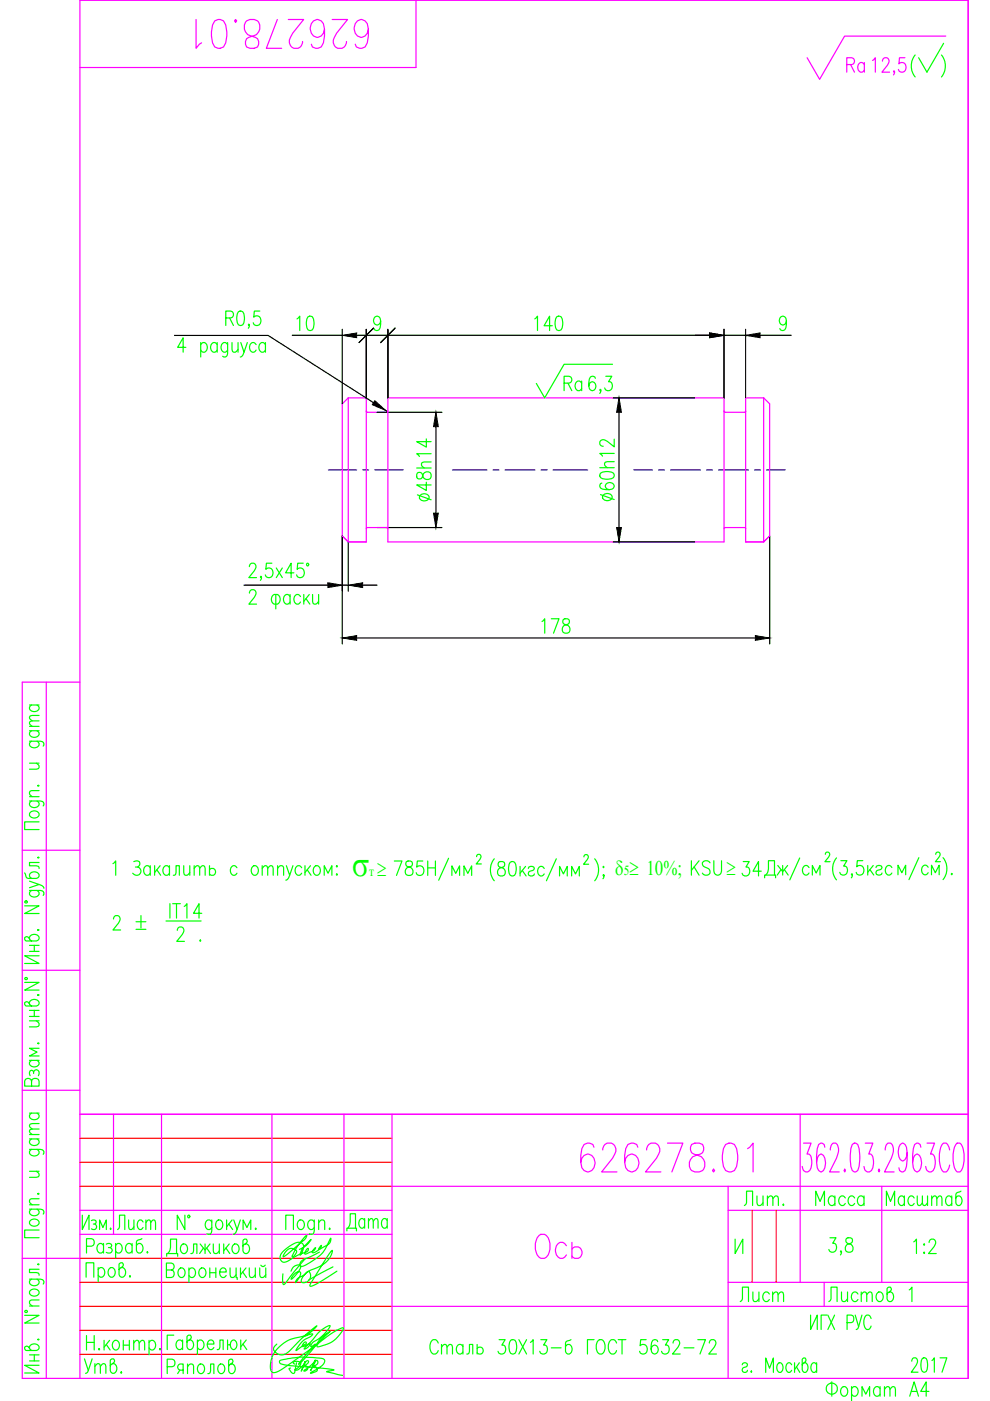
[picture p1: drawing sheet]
<svg xmlns="http://www.w3.org/2000/svg" width="210mm" height="297mm" viewBox="0 0 210 297" stroke-linecap="round" stroke-linejoin="round" font-family="sans-serif">
<defs><g id="words">
<text font-size="10.6" fill="#f0f" x="40.2" y="11.6">626278.01</text>
<text font-size="10.1" fill="#f0f" x="122.1" y="249.8">626278.01</text>
<text font-size="9.3" fill="#f0f" x="112.2" y="268.1">Ось</text>
<text font-size="8.4" fill="#f0f" x="191.9" y="17.6">( )</text>
<text font-size="7.5" fill="#0f0" x="74.7" y="185.7">s</text>
<text font-size="7.1" fill="#0f0" x="72.3" y="262.1">Дата</text>
<g font-size="6.6" fill="#f0f">
<text x="178.2" y="16.6">Ra</text>
<text x="174.6" y="277.3">Листов</text>
</g>
<g font-size="6.6" fill="#0f0">
<text x="92.4" y="107.6" transform="rotate(-90 92.4 107.6)">48h14</text>
<text x="131.2" y="107.2" transform="rotate(-90 131.2 107.2)">60h12</text>
<text x="113.6" y="135.5">178</text>
<text x="156.3" y="187">34</text>
<text x="156.6" y="256.8">Лит.</text>
<text x="171.8" y="256.8">Масса</text>
<text x="186.6" y="256.8">Масштаб</text>
<text x="155.6" y="277.3">Лист</text>
<text x="16.6" y="292.5">Утв.</text>
</g>
<g font-size="6.2" fill="#0f0">
<text x="61.7" y="71.3">10</text>
<text x="112.2" y="71.3">140</text>
<text x="118.5" y="84">Ra</text>
<text x="145.3" y="186.6">KSU</text>
<text x="36.3" y="200.7">2 .</text>
<text x="23.6" y="261.8">Лист</text>
<text x="90" y="288.2">Сталь 30Х13-б ГОСТ 5632-72</text>
<text x="191.9" y="292.1">2017</text>
</g>
<g font-size="4.5" fill="#0f0">
<text x="79.9" y="185.7">і</text>
<text x="130.5" y="185.6">d і10%;</text>
<text x="154" y="185.6">і</text>
</g>
<g font-size="3" fill="#0f0">
<text x="78.3" y="185.7">т</text>
<text x="132.2" y="185.6">5</text>
</g>
</g></defs>
<g fill="none" stroke="#00f" stroke-width=".25">
<path d="M69.6 99.6h6M76.9 99.6h1.3M79.4 99.6h6.1M95.9 99.6h7.4M104.5 99.6h1.3M107.1 99.6h6.3M114.7 99.6h1.3M117.3 99.6h7.3M134.4 99.6h3.9M139.6 99.6h1.3M142.2 99.6h6.3M149.8 99.6h1.3"/>
<path d="M152.3 99.6h6.4M160 99.6h1.2M162.5 99.6h4"/>
</g>
<g fill="none" stroke="#f0f" stroke-width=".25">
<path d="M88.2 .1v14.2h-71.3M187.1 13l.2-.6 .7-.2a.95 .95 0 0 1 .2 1.6l-1.2 1.5h1.6M200.5 7.7h-21.4l-5.3 9.1-2.7-4.6M73.8 84.4h3.9v30.5h-3.9M73.8 84.4l-1.2 1.2v28l1.2 1.3M73.8 84.4v30.5M77.7 87.2l.2 .2h4.1l.3-.2M82.2 84.4h71.3v30.5h-71.3zM153.5 87.2l.3 .2h4l.3-.2M161.9 84.4l1.3 1.2v28l-1.3 1.3zM161.9 84.4h-3.8v30.5h3.8l1.3-1.3M77.7 112.1l.2-.2 4.1-.1 .3 .3"/>
<path d="M153.5 112.1l.3-.3 4 .1 .3 .2M9.8 144.6v147.6M16.9 144.6h-12.2v147.6h200.6v-292.1h-188.4v292.1M4.7 180.3h12.2M4.7 205.7h12.2M4.7 231.2h12.2M16.9 236.2h188.4M24.1 236.2v25.5M34.2 236.2v56M57.7 236.2v56M72.9 236.2v56M83.1 236.2v56"/>
<path d="M169.7 236.2v35.7M16.9 256.6h66.2M83.1 251.5h122.2M154.4 256.6h50.9M154.4 251.5v40.7M170.4 242.4h1.6l-.9 2.3h.4a3.1 3.1 0 0 1 .2 3.5l-.5 .3h-.4l-.4-.3-.3-.9M174.9 243.2l-.2-.5-.4-.3-.7 .3a10.2 10.2 0 0 0-.3 4.9l.3 .6 .6 .3a2.37 2.37 0 0 0 .7-2.9l-.3-.6-.6-.3-.4 .3-.3 .6-.2 .8M176 243.8a1.72 1.72 0 0 1 .6-1.4h.6a1.97 1.97 0 0 1 .4 2.3l-.2 .9-1.5 2.9h2M179.1 247.9l.1 .3-.1 .3-.1-.3zM180.7 242.7l.4-.3h.3l.5 .3a8.8 8.8 0 0 1 0 5.5l-.5 .3h-.3l-.4-.3a8.8 8.8 0 0 1 0-5.5zM183.5 242.4h1.6l-.9 2.3h.4a3.1 3.1 0 0 1 .2 3.5l-.5 .3h-.4l-.4-.3-.3-.9M186.4 247.9l.1 .3-.1 .3-.2-.3z"/>
<path d="M187 251.5v20.4M187.7 243.8a1.64 1.64 0 0 1 .6-1.4h.5a1.94 1.94 0 0 1 .5 2.3l-1.8 3.8h2.1M192.3 244.4l-.1 .9-.3 .5-.6 .3a2.35 2.35 0 0 1-.7-2.9l.3-.5 .4-.3 .6 .3a7.9 7.9 0 0 1 0 5.5l-.4 .3h-.3l-.5-.3-.1-.6M195.2 243.2l-.1-.5-.4-.3-.8 .3a10.4 10.4 0 0 0-.3 4.9l.3 .6 .6 .3a2.35 2.35 0 0 0 .7-2.9l-.2-.6-.6-.3-.5 .3-.3 .6-.1 .8M196.6 242.4h1.6l-.9 2.3h.4a3.1 3.1 0 0 1 .2 3.5l-.5 .3a1.04 1.04 0 0 1-1.1-1.2M201.3 243.8l-.1-.6a1.03 1.03 0 0 0-1.2-.8 5.5 5.5 0 0 0 0 6.1 1.26 1.26 0 0 0 1.3-1.5M202.7 242.7l.2-.3a1.25 1.25 0 0 1 1.4 1.4 5.3 5.3 0 0 1-.8 4.7 1.26 1.26 0 0 1-1.3-1.5 6.5 6.5 0 0 1 .5-4.3zM4.7 266.8h12.2M16.9 261.7h66.2M83.1 277h122.2M154.4 271.9h50.9"/>
</g>
<g fill="none" stroke="#000" stroke-width=".25">
<path d="M37 71.1h19.8l22.4 14.3M62 71.1h10.6M72.6 69.8v15.8M75.6 71.1h74.9M77.7 69.8v14.6M79.2 69.6l-3.1 3M82.2 69.8v14.6M83.8 69.6l-3.1 3M153.5 71.1h4.6M153.5 69.8v14.6M158.1 69.8v14.6M161.2 71.1h6.6"/>
<path d="M79.9 87.4h13.8M81.8 87l.2 .2M92.4 90.5v18.3M130 84.4h17.3M131.2 87.4v24.5M72.6 113.6v22.9M73.8 114.9v10.4M79.9 111.9h13.8M130 114.9h17.3M163.2 113.6v22.9M51.7 124.1h17.8M72.6 124.1h1.2"/>
<path d="M75.6 135.3h84.5M76.9 124.1h3"/>
</g>
<path d="M72.6 71.1l3-.5v1zM150.5 70.6l3 .5-3 .5zM158.1 71.1l3.1-.5v1zM79.5 84.9l2.3 2.1-2.9-1.2zM92.4 87.4l.5 3.1h-1zM131.2 84.4l.6 3h-1.1zM91.9 108.8h1l-.5 3.1zM130.7 111.9h1.1l-.6 3zM69.5 123.6l3.1 .5-3.1 .5zM72.6 135.3l3-.5v1zM73.8 124.1l3.1-.5v1zM160.1 134.8l3.1 .5-3.1 .5z" fill="#000" stroke="#000" stroke-width=".21"/>
<g fill="none" stroke="#0f0" stroke-width=".25">
<path d="M39.4 73.6h-1.7l1.1-2v3.1M42.6 73.1a.68 .68 0 0 1 .6-.5 .68 .68 0 0 1 .6 .5 1.03 1.03 0 0 1-.8 1.6l-.4-.5M42.6 72.6v3.1M46 73.1a.68 .68 0 0 0-.6-.5 .68 .68 0 0 0-.6 .5 1.03 1.03 0 0 0 .8 1.6l.4-.5M46 72.6v2.1M47.9 67.4h1a.75 .75 0 0 0 .6-.7 .75 .75 0 0 0-.6-.7h-1v3M48.3 73.1l-.3-.3a.65 .65 0 0 0-1 .3 1.03 1.03 0 0 0 .8 1.6l.5-.5M48.3 72.6l-.2 2.8-.3 .3-.6-.2M48.7 67.4l.8 1.6M49.2 72.6l.1 1.9 .6 .2 .6-.6M50.5 72.6v2.1M50.5 66.1l.6-.1a1.49 1.49 0 0 1 .7 1.7l-.3 1.2-.6 .1a1.49 1.49 0 0 1-.7-1.7z"/>
<path d="M51.1 72.6l.6 2.1 .7-2.1M51.7 74.7l-.4 .8-.4 .2M52.9 68.9l-.1 .1-.2-.1 .2-.2a.65 .65 0 0 1-.2 .9M54.3 73.1a.68 .68 0 0 0-.6-.5 .68 .68 0 0 0-.7 .5 1.03 1.03 0 0 0 .8 1.6l.5-.5M55.1 66h-1.2l-.1 1.3a.89 .89 0 0 1 1.1-.2 .89 .89 0 0 1 .4 1 .83 .83 0 0 1-.7 .9 .83 .83 0 0 1-.9-.6M56.3 73.1a.68 .68 0 0 0-.7-.5 .68 .68 0 0 0-.6 .5 1.03 1.03 0 0 0 .8 1.6l.5-.5M56.3 72.6v2.1M80.7 68a.82 .82 0 0 1-.8 .9 .97 .97 0 0 1-.7-1 .97 .97 0 0 1 .8-.9l.4 .2a2.59 2.59 0 0 1 0 2.7l-.6 .2-.4-.2-.1-.3M128.4 79.8h1.3l-.7 1.1h.4a.96 .96 0 0 1 .4 1.4 .96 .96 0 0 1-1.5 .2l-.1-.2M129.9 77.2h-10.3l-4.1 7.2-1.8-3.1M166.7 68a.82 .82 0 0 1-.8 .9 .97 .97 0 0 1-.7-1 .97 .97 0 0 1 .8-.9l.4 .2a2.59 2.59 0 0 1 0 2.7l-.6 .2-.3-.2-.2-.3M126.2 80.2a.64 .64 0 0 0-1-.3 2.85 2.85 0 0 0 0 2.8 .66 .66 0 0 0 1-.3 .87 .87 0 0 0 0-1.1 .87 .87 0 0 0-1-.2l-.4 .7"/>
<path d="M127.4 82.7l-.1 .1-.1-.1 .1-.2a.65 .65 0 0 1-.1 .9M57.6 119.4h-1.1l-.1 1.3a.89 .89 0 0 1 1.1-.2 .89 .89 0 0 1 .4 1.1 .83 .83 0 0 1-.7 .9 .83 .83 0 0 1-.9-.6M64.3 119.4h-1.2l-.1 1.3a.89 .89 0 0 1 1.1-.2 .89 .89 0 0 1 .4 1.1 .83 .83 0 0 1-.7 .9 .83 .83 0 0 1-.9-.6M52.9 120.1l.2-.5 .7-.2a.95 .95 0 0 1 .1 1.6l-1.1 1.5h1.6M52.9 125.8l.2-.6 .7-.2a.95 .95 0 0 1 .1 1.6l-1.1 1.5h1.6M55.4 122.3l-.1 .2-.1-.2 .1-.1a.65 .65 0 0 1-.1 .8M57.9 126.2l.2-.2h.7a1.18 1.18 0 0 1 0 2.1h-.7a1.2 1.2 0 0 1-.2-1.9zM58.5 126v3.1M58.6 120.4l1.3 2.1M59.9 120.4l-1.3 2.1M61.5 126.5a.68 .68 0 0 0-.6-.5 .68 .68 0 0 0-.7 .5 1.03 1.03 0 0 0 .8 1.6l.5-.5M61.5 126v2.1"/>
<path d="M62.3 121.5h-1.7l1.1-2.1v3.1M63.7 126.5a.68 .68 0 0 0-.6-.5 .68 .68 0 0 0-.7 .5 1.03 1.03 0 0 0 .8 1.6l.5-.5M64.4 126v2.1M64.9 126.9l.8 1.2M65.6 126l-1.2 1.5M66.3 126l.1 1.9 .6 .2 .6-.6M67.6 126v2.1M6.3 157.1l2.7 .2 .3 .3-.1 .6M6.3 154.9h2M6.3 154h2M6.3 149.5h2M6.7 157.1a.68 .68 0 0 0-.5 .7 .68 .68 0 0 0 .5 .6 1.02 1.02 0 0 0 1.6-.8l-.4-.5"/>
<path d="M6.7 154.9a.68 .68 0 0 0-.5 .7 .68 .68 0 0 0 .5 .6 1.02 1.02 0 0 0 1.6-.8l-.4-.5M6.7 149.5a.68 .68 0 0 0-.5 .6 .68 .68 0 0 0 .5 .7 1.02 1.02 0 0 0 1.6-.9l-.4-.4M8.3 152.8l-1.9 .2-.1 .4 .5 .6M8.3 151.7l-1.9 .1-.1 .5 .5 .5M6.3 169.8l2.7 .1 .3 .4-.1 .6M6.3 168.9h2M6.3 161.8h2M6.4 172.3a1.09 1.09 0 0 1 1.1-.3 1.09 1.09 0 0 1 .8 .9 1.07 1.07 0 0 1-1.2 .5 1.07 1.07 0 0 1-.8-.9zM6.7 169.8a.68 .68 0 0 0-.5 .7 .68 .68 0 0 0 .5 .6 1.02 1.02 0 0 0 1.6-.8l-.4-.5M7.7 161.8l.6 .6-.2 .6-1.8 .1M8 166.6l.1-.1 .2 .1-.2 .1zM8.3 174.3h-3.1v1.6h3.1"/>
<path d="M8.3 167.6l-1.9 .1-.1 .6 .5 .6M5.2 192.1h3.1l-3.1 1.6h3.1M5.2 185.1l.5 1 2 .1a.66 .66 0 0 0 .6-.5 .66 .66 0 0 0-.4-.7 .93 .93 0 0 0-1.2-.1 .93 .93 0 0 0-.3 1.1l.3 .2M6.3 199a1.02 1.02 0 0 1 1-.9 1.02 1.02 0 0 1 1 .9l-.6 .5h-2.2l-.3-.3v-.4l.5-.2 .3 .1 .7 .8M6.3 188.8l2.7 .1 .3 .4-.1 .5M6.3 186.8l2 .7-2 .7M6.7 188.8a.68 .68 0 0 0-.5 .6 .68 .68 0 0 0 .5 .7 1.02 1.02 0 0 0 1.6-.8l-.4-.5M8 197.2l.1-.1 .2 .1-.2 .1zM8 181.8l.1-.1 .2 .1-.2 .1zM8.3 187.5l.9 .5 .1 .3M8.3 182.9h-2v.7l1.8 .1 .2 .4M24 183.1l.5-.6v3.1"/>
<path d="M24.1 194.8l.2-.5 .7-.2a.95 .95 0 0 1 .1 1.6l-1.1 1.5h1.6M28.4 182.7l.8-.2a.63 .63 0 0 1 .3 1l-.3 .3a.92 .92 0 0 1 .5 1.5 .92 .92 0 0 1-1.6-.2M28.7 183.8h.5M28.8 195.4h2.1M28.8 197h2.1M29.9 194.1v2.6M31.9 184a.68 .68 0 0 0-.7-.5 .68 .68 0 0 0-.6 .5 .93 .93 0 0 0-.1 1.1 .93 .93 0 0 0 1.1 .3l.3-.3M31.9 183.5v2.1M32.8 183.5v2.1M33.3 184.4l.8 1.2M34 183.5l-1.2 1.5M35.9 184a.68 .68 0 0 0-.6-.5 .68 .68 0 0 0-.7 .5 .93 .93 0 0 0 0 1.1 .93 .93 0 0 0 1.1 .3l.2-.3"/>
<path d="M35.9 183.5v2.1M36 191.6v3.1M36.6 191.6h1.6M36.7 185.6l.5-.2 .1-1.9h.7v2.1M37.4 191.6v3.1M39 183.5l.1 1.9 .6 .2 .5-.6M39.1 192.2l.5-.6v3.1M40.2 183.5v2.1M41.2 184.1l.6-.6 .4 .2 .1 1.9M41.2 183.5v2.1M42.3 184.1l.6-.6 .5 .2 .1 1.9M42.8 193.6h-1.8l1.2-2v3.1"/>
<path d="M44.4 184.4a.75 .75 0 0 1 1.2 0 .75 .75 0 0 1-.4 1.2h-.4l-.4-.3M44.4 183.5v2.1M50.2 184a.68 .68 0 0 0-.6-.5 .68 .68 0 0 0-.6 .5 1.02 1.02 0 0 0 .8 1.6l.4-.5M53.6 183.7a.82 .82 0 0 1 1 .1 .82 .82 0 0 1 .2 .9 .82 .82 0 0 1-1 .9 1.19 1.19 0 0 1-.2-1.9zM55.6 184.1l.6-.6 .4 .2 .2 1.9M55.6 183.5v2.1M56.8 184.1l.5-.6 .5 .2 .1 1.9M58.9 184.1l.5-.6 .6 .2 .1 1.9M58.9 183.5v2.1M60.7 183.5l.7 2.1 .7-2.1M61.4 185.6l-.5 .9-.3 .1M64 184a.68 .68 0 0 0-.7-.5 .68 .68 0 0 0-.6 .5 1.02 1.02 0 0 0 .8 1.6l.5-.5"/>
<path d="M64.7 183.5v2.1M65.1 184.4l.8 1.2M65.8 183.5l-1.1 1.5M66.8 183.7a.82 .82 0 0 1 .9 .1 .82 .82 0 0 1 .2 .9 .82 .82 0 0 1-.9 .9 1.19 1.19 0 0 1-.2-1.9zM68.7 185.6v-2.1l.9 1.6 .8-1.6v2.1M71.4 183.5l.1 .2-.1 .1-.1-.1zM71.4 185.3l.1 .1-.1 .2-.1-.2zM83.6 182.5h1.6l-1.1 3.1M86.2 182.7a.68 .68 0 0 0 .2 1 1.08 1.08 0 0 1 1 .6 1.08 1.08 0 0 1-.1 1.2 .91 .91 0 0 1-1.4-.4 .91 .91 0 0 1 .7-1.2l.5-.2a.62 .62 0 0 0 .3-.6 .62 .62 0 0 0-.4-.6zM89.6 182.5h-1.1l-.1 1.4a.89 .89 0 0 1 1.1-.2 .89 .89 0 0 1 .4 1 .83 .83 0 0 1-.7 .9 .83 .83 0 0 1-1-.6M90.7 182.5v3.1M90.7 184h1.6"/>
<path d="M92.3 182.5v3.1M95.1 182l-2.1 4.6M95.8 185.6v-2l.8 1.6 .8-1.6v2M98.4 185.6v-2l.8 1.6 .8-1.6v2M101 181.6l.4-.5 .4 .1 .2 .3-.3 .7-.7 1h1.1M104.8 182.1a3.7 3.7 0 0 0 0 4.6M105.7 182.8a.68 .68 0 0 0 .3 1 1.08 1.08 0 0 1 1 .6 1.08 1.08 0 0 1-.1 1.2 .9 .9 0 0 1-1.4-.4 .9 .9 0 0 1 .7-1.2l.5-.2a.62 .62 0 0 0 .3-.6 .62 .62 0 0 0-.5-.5zM108.2 182.8l.6-.1a1.49 1.49 0 0 1 .7 1.7l-.4 1.2-.6 .1a1.49 1.49 0 0 1-.7-1.7zM110.3 183.7v2M110.7 184.6l.8 1.1M111.4 183.7l-1.1 1.4M112 184.1a.68 .68 0 0 1 .7-.4 .68 .68 0 0 1 .6 .4l-.4 .5-.5 .1a.56 .56 0 0 0-.3 .9 .73 .73 0 0 0 1.2-.3"/>
<path d="M115.4 184.1a.68 .68 0 0 0-.7-.4 .68 .68 0 0 0-.6 .4 1.02 1.02 0 0 0 .8 1.6l.5-.4M118 182.1l-2.1 4.6M118.6 185.7v-2l.9 1.6 .8-1.6v2M121.2 185.7v-2l.8 1.6 .8-1.6v2M123.8 181.7l.3-.5h.3l.3 .4-.2 .7-.8 .9h1.1M126.1 182.1a3.7 3.7 0 0 1 0 4.6M128 183.7l.1 .1-.1 .2-.2-.2zM128.1 185.6l-.1 .1-.2-.1 .2-.2a.65 .65 0 0 1-.2 .9M164.9 183.5l1 1.3 1.1-1.3M165.6 184.4l-.8 1.1M165.9 183.5v2M166.3 184.4l.8 1.1"/>
<path d="M169.6 181.9l-2.1 4.6M171.5 183.9a.68 .68 0 0 0-.6-.4 .68 .68 0 0 0-.6 .4 1.02 1.02 0 0 0 .8 1.6l.4-.4M172.2 185.5v-2l.8 1.6 .9-1.6v2M175 181.1l.3-.4 .5 .1 .1 .2-.2 .7-.8 1h1.1M177.4 181.9a3.7 3.7 0 0 0 0 4.6M178.3 182.5h1.3l-.7 1.1h.3a.97 .97 0 0 1 .4 1.4 .97 .97 0 0 1-1.4 .2l-.1-.2M180.7 185.4l-.1 .1-.1-.1 .1-.2a.64 .64 0 0 1-.1 .9M182.9 182.5h-1.1l-.1 1.3a.89 .89 0 0 1 1.1-.2 .89 .89 0 0 1 .4 1.1 .83 .83 0 0 1-.7 .8 .83 .83 0 0 1-1-.5M184 183.5v2M184.4 184.4l.9 1.1M185.1 183.5l-1.1 1.5M185.7 183.9a.68 .68 0 0 1 .7-.4 .68 .68 0 0 1 .6 .4l-.3 .5-.6 .1a.56 .56 0 0 0-.3 .9 .73 .73 0 0 0 1.2-.3"/>
<path d="M189.1 183.9a.68 .68 0 0 0-.6-.4 .68 .68 0 0 0-.7 .4 1.02 1.02 0 0 0 .8 1.6l.5-.4M190.4 185.5v-2.1l.8 1.6 .8-1.6v2.1M194.8 181.8l-2.1 4.7M196.8 183.9a.68 .68 0 0 0-.6-.5 .68 .68 0 0 0-.7 .5 1.02 1.02 0 0 0 .8 1.6l.5-.5M197.5 185.5v-2.1l.8 1.6 .8-1.6v2.1M198.4 181.1l.3-.4h.3l.3 .3-.2 .7-.8 1h1.1M199.9 181.8a3.7 3.7 0 0 1 0 4.7M201.8 185.2l.1 .1-.1 .2-.1-.2zM5.2 208.3h3.1l-3.1 1.6h3.1M6.2 212.8a1.02 1.02 0 0 1 1.1-.9 1.02 1.02 0 0 1 1 .9l-.6 .5h-2.2l-.3-.4v-.3l.5-.2 .3 .1 .7 .8M6.2 216.4h2.1M6.2 214.2h2.1"/>
<path d="M6.2 215.5h2.1M6.3 200.4h2M6.3 201.7h2M7.3 200.4v1.3M7.3 214.2v1.3M7.7 216.4l.6 .6-.2 .6-1.9 .1M8 211l.1-.2 .2 .2-.2 .1zM8.3 202.6h-3.1l3.1 1.7h-3.1M6.2 224.8h2.1M6.3 236h2M6.7 236a.68 .68 0 0 0-.5 .6 .68 .68 0 0 0 .5 .7 1.02 1.02 0 0 0 1.6-.8l-.4-.5M6.7 229.2a.75 .75 0 0 0-.7-.6 .75 .75 0 0 0-.8 .6v1.1h3.1v-1.1a.83 .83 0 0 0-.8-.6 .83 .83 0 0 0-.8 .6v1.1"/>
<path d="M6.7 224.8l-.5 .5a1.03 1.03 0 0 0 1.1 .9 1.03 1.03 0 0 0 1-.9l-.4-.5M7.1 227.3a.6 .6 0 0 1 .6-.5 .6 .6 0 0 1 .6 .5l-.2 .8M7.1 227.6v-.3l-.4-.4a.73 .73 0 0 0-.3 1.2M8 221.2l.1-.1 .2 .1-.2 .1zM8.3 239.4l-1.9 .1-.1 .5 .5 .5M8.3 238.2l-1.9 .1-.1 .5 .5 .6M8.3 222.3h-2.1l1.7 .8-1.7 .8h2.1M6.3 256.4l2.7 .1 .3 .3-.1 .6M6.3 243.7l2.7 .1 .3 .4-.1 .5M6.3 255.4h2M6.3 248.3h2M6.3 241.5h2"/>
<path d="M6.3 240.5h2M6.4 258.8a1.09 1.09 0 0 1 1.1-.3 1.09 1.09 0 0 1 .8 .9 1.07 1.07 0 0 1-1.2 .6 1.07 1.07 0 0 1-.8-1zM6.7 256.4a.68 .68 0 0 0-.5 .6 .68 .68 0 0 0 .5 .6 1.02 1.02 0 0 0 1.6-.8l-.4-.4M6.7 243.7a.68 .68 0 0 0-.5 .6 .68 .68 0 0 0 .5 .7 1.02 1.02 0 0 0 1.6-.8l-.4-.5M6.7 241.5a.68 .68 0 0 0-.5 .6 .68 .68 0 0 0 .5 .7 1.02 1.02 0 0 0 1.6-.9l-.4-.4M7.7 248.3l.6 .6-.2 .6-1.8 .1M8 253.1l.1-.1 .2 .1-.2 .1zM8.3 254.2l-1.9 .1-.1 .6 .5 .5M17.5 257.6v3.1l1.4-3.1v3.1M19.4 258.8a.62 .62 0 0 1 1 .3l-.3 .4h-.3M20.1 259.5a.62 .62 0 0 1 .4 .6 .62 .62 0 0 1-.4 .6l-.7-.2M39.2 257.6v3.1l-1.6-3.1v3.1"/>
<path d="M44.9 259.1a.68 .68 0 0 0-.6-.5 .68 .68 0 0 0-.7 .5 1.02 1.02 0 0 0 .8 1.6l.5-.4M44.9 258.7l-.1 2.7a.59 .59 0 0 1-.9 .2M46.1 258.8a.65 .65 0 0 1 1 .3 1.02 1.02 0 0 1-.8 1.6 1.2 1.2 0 0 1-.2-1.9zM48 258.7v2M48.5 259.5l.8 1.2M49.2 258.7l-1.2 1.4M49.6 258.7l.7 2 .7-2M63.4 258.8a.65 .65 0 0 1 1 .3 1.02 1.02 0 0 1-.8 1.6 1.2 1.2 0 0 1-.2-1.9zM66.6 259.1a.68 .68 0 0 0-.6-.5 .68 .68 0 0 0-.6 .5 1.02 1.02 0 0 0 .8 1.6l.4-.4M66.6 258.7l-.1 2.7a.59 .59 0 0 1-.9 .2M67.6 259.2l.5-.5 .6 .1 .1 1.9M67.6 258.7v2"/>
<path d="M5.2 278.9h3.1l-3.1 1.6h3.1M6.3 271.2l2.7 .1 .3 .4-.1 .6M6.3 276.9h2M6.4 273.6a1.09 1.09 0 0 1 1.1-.3 1.09 1.09 0 0 1 .8 .9 1.07 1.07 0 0 1-1.2 .6 1.07 1.07 0 0 1-.8-.9zM6.7 271.2a.68 .68 0 0 0-.5 .6 .68 .68 0 0 0 .5 .7 1.02 1.02 0 0 0 1.6-.8l-.4-.5M8 268.1l.1-.2 .2 .2-.2 .1zM8.3 260.8h-3.1v1.6h3.1M8.3 275.6l-1.9 .1-.1 .6 .5 .6M8.3 269.1h-2v.7l1.8 .1 .2 .5M18.3 270.8v-3.1h1.6v3.1M18.3 264.2h1.1a.83 .83 0 0 0 .6-.8 .83 .83 0 0 0-.6-.8h-1.1v3.1M20.8 269.2a.68 .68 0 0 1 .7-.5 .68 .68 0 0 1 .6 .5 1.03 1.03 0 0 1-.8 1.6l-.5-.5"/>
<path d="M20.8 268.7v3.1M21.1 260.7v-2l.7 1.6 .7-1.6v2M21.9 264.1a.68 .68 0 0 0-.6-.5 .68 .68 0 0 0-.6 .5 .93 .93 0 0 0-.1 1.1 .93 .93 0 0 0 1.1 .3l.2-.3M21.9 263.6v2.1M22.5 263.8a.73 .73 0 0 1 1.2 .3l-.1 .3-.6 .1M23.3 268.9a.65 .65 0 0 1 1 .3 1.03 1.03 0 0 1-.8 1.6 1.2 1.2 0 0 1-.2-1.9zM23.3 264.5a.6 .6 0 0 1 .5 .6 .6 .6 0 0 1-.5 .6l-.8-.2M24.5 264.1a.68 .68 0 0 1 .7-.5 .68 .68 0 0 1 .6 .5 1.02 1.02 0 0 1-.8 1.6l-.5-.5M24.5 263.6v3.1M25.7 268.7a1.02 1.02 0 0 1 .9 1.1 1.02 1.02 0 0 1-.9 1l-.5-.6v-2.2l.4-.3h.3l.3 .5-.1 .3-.9 .7M27.6 270.5l.1 .1-.1 .2-.2-.2zM28 264.1a.68 .68 0 0 0-.6-.5 .68 .68 0 0 0-.7 .5 .93 .93 0 0 0 0 1.1 .93 .93 0 0 0 1.1 .3l.2-.3"/>
<path d="M28 263.6v2.1M30.1 262.6l-1.1 .5-.1 2a.66 .66 0 0 0 .6 .6 .66 .66 0 0 0 .7-.5 .92 .92 0 0 0 .1-1.1 .92 .92 0 0 0-1.1-.3l-.3 .3M31.3 265.4l.1 .1-.1 .2-.2-.2zM35.3 269.3h1a.83 .83 0 0 1 .6 .8 .83 .83 0 0 1-.6 .8h-1v-3.1h1a.75 .75 0 0 1 .6 .7 .75 .75 0 0 1-.6 .8M35.3 266.4v-.6h2.4v.6M35.6 265.8a3.1 3.1 0 0 0 .6-3.1h1.2v3.1M38.1 269a.65 .65 0 0 1 1 .3 1.02 1.02 0 0 1-.8 1.6 1.2 1.2 0 0 1-.2-1.9zM38.6 263.9a.65 .65 0 0 1 1 .3 1.02 1.02 0 0 1-.8 1.6 1.2 1.2 0 0 1-.2-1.9zM40.1 269.3a.68 .68 0 0 1 .6-.5 .68 .68 0 0 1 .6 .5 1.02 1.02 0 0 1-.8 1.6l-.4-.5M40.1 268.8v3.1M40.5 265.8l.4-.2 .1-1.9h.7v2.1M42.4 263.7l1.1 1.3 1-1.3"/>
<path d="M42.5 269a.65 .65 0 0 1 1.1 .3 1.02 1.02 0 0 1-.9 1.6 1.2 1.2 0 0 1-.2-1.9zM43.1 264.6l-.8 1.2M43.5 263.7v2.1M43.8 264.6l.8 1.2M44.5 269.8h1.3M44.5 268.8v2.1M45.2 263.7l.1 1.9 .6 .2 .6-.6M45.8 268.8v2.1M46.5 263.7v2.1M46.6 269.7h1.4a.68 .68 0 0 0-.5-.8 .68 .68 0 0 0-.8 .4 1.02 1.02 0 0 0 .8 1.6l.5-.5M47.4 263.7v2.1M47.9 264.6l.8 1.2"/>
<path d="M48.6 263.7l-1.2 1.5M48.8 268.8l.1 1.9 .6 .2 .6-.6M49.5 263.9a.65 .65 0 0 1 1.1 .3 1.02 1.02 0 0 1-.8 1.6 1.2 1.2 0 0 1-.3-1.9zM50.1 268.8v2.1h.2v.4M50.3 260.7l-.5 .9-.4 .1M51 268.8v2.1M51.5 269.7l.8 1.2M51.5 260.7v-2l.9 1.6 .8-1.6v2M52 263.7a1.02 1.02 0 0 1 .9 1.1 1.02 1.02 0 0 1-.9 1l-.5-.6v-2.2l.4-.3h.3l.2 .5-.1 .2-.8 .8M52.2 268.8l-1.2 1.5M52.9 268.8l.1 1.9 .6 .2 .5-.6M54.1 268.8v2.1"/>
<path d="M54.2 260.4l.1 .1-.1 .2-.1-.2zM55.1 268.8l.1 1.9 .6 .2 .5-.6M55.3 268.2a.51 .51 0 0 0 .5 .3 .51 .51 0 0 0 .4-.3M56.3 268.8v2.1M60.6 260.7v-3.1h1.6v3.1M60.9 265.1a1.24 1.24 0 0 1 2 .3l-.6 .9-.2 .2h-.1a11.9 11.9 0 0 1 3-4.6l-.4 .9-3.8 3.3-.8 .3 .3-.6zM61.7 269.5a1.52 1.52 0 0 1 2-1.2 4.5 4.5 0 0 1-1.9 2.9h-.1a1.87 1.87 0 0 1 2-1.5 2.81 2.81 0 0 1-1.1 2.3l.5-.9 1.3-.7 .5-.5a.46 .46 0 0 1 .6-.3 .46 .46 0 0 1 .3 .5 1.36 1.36 0 0 1-.4 1.5 1.36 1.36 0 0 1-1.5 .1 3.3 3.3 0 0 1 2.1-2.5 5.8 5.8 0 0 0 4.5-3.8l-.1-.3-1.7 2.4-2.8 4.6-.2 .4 .1 .2a11.5 11.5 0 0 0 4.1-2.2l1.5-1M63.5 264.9a4.6 4.6 0 0 0 2.5-2.1l-.3 .2a5.7 5.7 0 0 0-2.1 3v.1a2.47 2.47 0 0 0 .6-2.4 1.79 1.79 0 0 0-2.4 .3l-1.8 1.3a1.26 1.26 0 0 0-.6 1.2 1.26 1.26 0 0 0 .8 1.1 5.5 5.5 0 0 0 2.6-1.3l2.3-.9 .3-.3-.1-.4-.3 .3-.4 .6a.2 .2 0 0 0 .1 .3 .2 .2 0 0 0 .3-.1l1.5-.6 .4-.7-.7 .8a.25 .25 0 0 0 .2 .4 .25 .25 0 0 0 .3-.2l1.1-.7 .3-.8-.5 .9 1.3-.7a1.51 1.51 0 0 0 1.2-1.7v.1a9.3 9.3 0 0 1-6.3 5.9l-.2-.3a1.78 1.78 0 0 1 1.7-1.5l2.4-1.2M64.8 266.8l-4.2 5.2-.5 .4-.2-.8 .1-1.5M69.9 260.4l.1 .1-.1 .2-.1-.2zM70.6 268.6l-5.2 2.8M155.9 262.7v3.1l1.6-3.1v3.1"/>
<path d="M171.9 278.8v3.1l1.4-3.1v3.1M175.3 278.8h-1.2v3.1M175.5 278.8l1.5 3.1M176 262.4h1.2l-.6 1.2h.3a.96 .96 0 0 1 .4 1.4 .96 .96 0 0 1-1.4 .2l-.2-.3M177 278.8l-1.5 3.1M178.4 265.3l-.1 .2-.1-.2 .1-.1a.65 .65 0 0 1-.1 .9M179.5 262.6a.68 .68 0 0 0 .2 1 1.08 1.08 0 0 1 1 .6 1.08 1.08 0 0 1-.1 1.1 .9 .9 0 0 1-1.4-.3 .9 .9 0 0 1 .7-1.3l.5-.1a.62 .62 0 0 0 .4-.6 .62 .62 0 0 0-.5-.6zM181.3 278.8l.7 2.5M182.8 278.8l-.9 2.8-.4 .3M184.7 279.5l-.3-.5-.6-.2a2.12 2.12 0 0 0 0 3.1 .77 .77 0 0 0 .9-.7M192.8 273.5l.5-.6v3.1M193.7 263.3l.6-.6v3.1"/>
<path d="M195.9 263.7l.2 .2-.2 .1-.1-.1zM195.9 265.5l.2 .1-.2 .2-.1-.2zM197 263.4l.2-.5 .7-.2a.96 .96 0 0 1 .1 1.6l-1.1 1.5h1.6M6.3 285.9a1.02 1.02 0 0 1 1-1 1.02 1.02 0 0 1 1 1l-.6 .4h-2.2l-.3-.3v-.4l.5-.2 .3 .1 .7 .8M6.3 287.3h2M6.3 288.5h2M7.3 287.3v1.2M8 284l.1-.1 .2 .1-.2 .1zM8.3 289.5h-3.1l3.1 1.6h-3.1M18.3 283.2v3M18.3 284.6h1.7M20 283.2v3"/>
<path d="M22.1 284.2v2M23.2 284.2l-1.1 1.4M24.2 284.3a.65 .65 0 0 1 1 .3 1.03 1.03 0 0 1-.8 1.6 1.2 1.2 0 0 1-.2-1.9zM26.1 284.2v2M27.4 284.2v2M28.4 284.8l.5-.6 .5 .1 .1 1.9M28.4 284.2v2M29.5 284.8l.6-.6 .5 .1 .1 1.9M31.6 284.6a.68 .68 0 0 1 .6-.4 .68 .68 0 0 1 .7 .4 1.03 1.03 0 0 1-.8 1.6l-.5-.4M31.6 284.2v3M33.9 285.9l.1 .2-.1 .1-.1-.1zM35.5 289.8h1a.83 .83 0 0 0 .6-.8 .83 .83 0 0 0-.6-.8h-1v3"/>
<path d="M36.9 283.1h-1.4v3M38.1 290.5l-.4 .7M38.7 284.5a.68 .68 0 0 0-.6-.4 .68 .68 0 0 0-.7 .4 1.02 1.02 0 0 0 .8 1.6l.5-.4M38.7 284.1v2M38.8 290.5h-.7l-.2-.1a.67 .67 0 0 1 .2-1.2h.7v2M39.8 289.8l.5-.6 .6 .1 .1 1.9M39.8 289.2v2M40.1 284.1a1.02 1.02 0 0 1 1 1 1.02 1.02 0 0 1-1 1l-.5-.5v-2.2l.4-.3h.3l.3 .4-.1 .3-.9 .7M41.9 284.5a.68 .68 0 0 1 .6-.4 .68 .68 0 0 1 .6 .4 1.02 1.02 0 0 1-.8 1.6l-.4-.4M41.9 284.1v3.1M42.2 289.3a.65 .65 0 0 1 1.1 .3 1.02 1.02 0 0 1-.9 1.6 1.2 1.2 0 0 1-.2-1.9zM44 285h1.3a.68 .68 0 0 0-.4-.9 .68 .68 0 0 0-.8 .4 1.02 1.02 0 0 0 .8 1.6l.4-.4"/>
<path d="M44.1 291.2l.4-.1 .2-1.9h.6v2M46 286.1l.5-.1 .1-1.9h.7v2M46.5 289.3l.2-.1a1.02 1.02 0 0 1 1 1 1.02 1.02 0 0 1-1 1 1.21 1.21 0 0 1-.2-1.9zM48.2 285.1h.6a.89 .89 0 0 1 .8-1 1.09 1.09 0 0 1 .6 1.1 1.09 1.09 0 0 1-.8 .9 1 1 0 0 1-.6-1M48.2 284.1v2M48.9 289.2a1.02 1.02 0 0 1 1 1 1.02 1.02 0 0 1-1 1l-.4-.6v-2.1l.3-.3h.4l.2 .4-.1 .3-.8 .7M51 284.1v2M51.5 285l.8 1.1M52.2 284.1l-1.2 1.5M62.5 289.2l-.4-.3a1.08 1.08 0 0 1 1.7 .2l-.5 .7-.8 .6v.1a2.77 2.77 0 0 0 2.2-1.7v-.1l-.8 2 .2-.7a2.22 2.22 0 0 1 1.1-1.5l.2 .1a.89 .89 0 0 1-.8 .9h-.1a.59 .59 0 0 1 .8 .6 .59 .59 0 0 1-.9 .5 7.1 7.1 0 0 0 2.5-2.3l-1.1 2.3 1.2-2.1a.29 .29 0 0 1 .4 0 .29 .29 0 0 1 0 .4l-.5 .6-.6 .1 .8 .4a.54 .54 0 0 1 .1 .7 .54 .54 0 0 1-.6 .2l-.8 .3 2.5-1.7 .4-.5a.68 .68 0 0 0 0-.8 .68 .68 0 0 0-.8-.2 19.9 19.9 0 0 0-8.6 .5 .53 .53 0 0 0 .5 .7l1.5 .3 9.3 .9 .2 .1-1.6 .3 3.5 .8M62.9 288.9l-.3 1.6a.55 .55 0 0 1-.4 .7l-.4-.2-.5-.7 .3-.2M64.4 283.4l1.9-.6-.4 .5a5.8 5.8 0 0 0-3.2 3l1.9-1.2a.31 .31 0 0 0 .4-.3 .31 .31 0 0 0-.3-.3 .31 .31 0 0 0-.3 .3 .4 .4 0 0 0-.3 .3 .4 .4 0 0 0 .2 .4l1.4-.7a1.38 1.38 0 0 1-1.2 1.2l1.6-1.7a7.6 7.6 0 0 1 3.8-3.3l.1 .1a9.1 9.1 0 0 1-3.8 3.6l-.3 .8 .9-.5-2.5 3-1 1.3 1.4-1.3 2-2.5a8.4 8.4 0 0 1 3.3-3.2l-.2 .2a9.8 9.8 0 0 0-2.6 2.9l.1 .1a6.3 6.3 0 0 0 5.5-4 10.5 10.5 0 0 0-4.2 2.5l-6.9 5-2.9 1.9a.91 .91 0 0 1-1.1 0 .91 .91 0 0 1-.4-1 6.8 6.8 0 0 1 6.3-6.4 5.9 5.9 0 0 0 3.6-2.4h-.1a47.6 47.6 0 0 0-6.1 5.7 1.78 1.78 0 0 1-3-1l.7-.8"/>
<path d="M157.4 289.4a.57 .57 0 0 1 .5-.5 .57 .57 0 0 1 .6 .5l-.3 .4-.5 .1a.6 .6 0 0 0-.2 .9 .61 .61 0 0 0 1-.3M159.3 290.7v.3zM162.3 291v-3.1l.9 2.2 .8-2.2v3.1M165 289.1l.5-.2a1.27 1.27 0 0 1 0 2.1 1.07 1.07 0 0 1-.9-.8 1.07 1.07 0 0 1 .4-1.1zM167.9 289.4l-.5-.5h-.3a1.25 1.25 0 0 0 0 2.1h.3l.5-.5M168.5 288.9v2.1M168.9 289.8l.7 1.2M169.5 288.9l-1 1.5M170.5 288.9h.3a1.27 1.27 0 0 1 0 2.1 .63 .63 0 0 1-.7-.6v-2.2l.3-.3 .4 .2a.75 .75 0 0 1-.5 1l-.2 .3M173.1 289.4l-.4-.5h-.3a1.27 1.27 0 0 0 0 2.1h.3l.4-.5M173.1 288.9v2.1M176.4 293v3"/>
<path d="M178.6 294.1a.82 .82 0 0 1 .9 .1 .82 .82 0 0 1 .2 1 .82 .82 0 0 1-.9 .8 1.19 1.19 0 0 1-.2-1.9zM179.6 280.4h.9a.86 .86 0 0 0 .5-.8 .86 .86 0 0 0-.5-.8h-.9v3.1M180.6 294.4a.68 .68 0 0 1 .6-.4 .68 .68 0 0 1 .6 .4 1.02 1.02 0 0 1-.8 1.6l-.4-.4M180.6 294v3M182.8 296v-2l.8 1.6 .8-1.6v2M186.6 294.4a.68 .68 0 0 0-.6-.4 .68 .68 0 0 0-.7 .4 .93 .93 0 0 0 0 1.2 .93 .93 0 0 0 1.1 .3l.2-.3M186.6 294v2M187.5 294.6l.6-.6 .5 .1 .1 1.9M187.5 294v2M188.7 294.6l.6-.6 .4 .1 .2 1.9M192.9 296l.9-3 .9 3M193.2 295h1.2"/>
<path d="M197 295h-1.8l1.2-2v3"/>
<circle cx="65.2" cy="119.7" r=".26"/>
<circle cx="5.5" cy="191.3" r=".26"/>
<circle cx="5.5" cy="207.5" r=".26"/>
<circle cx="40" cy="257.9" r=".26"/>
<circle cx="5.5" cy="278.1" r=".26"/>
<circle cx="176.4" cy="294.4" r="1.2"/>
</g>
<path d="M16.9 241.3h66.2M16.9 246.4h66.2M16.9 251.5h66.2M159.5 256.6v15.3M164.6 256.6v15.3M16.9 266.8h66.2M16.9 271.9h66.2M16.9 277h66.2M16.9 282.1h66.2M16.9 287.2h66.2" fill="none" stroke="#f00" stroke-width=".25"/>
<use href="#words"/>
</svg>
